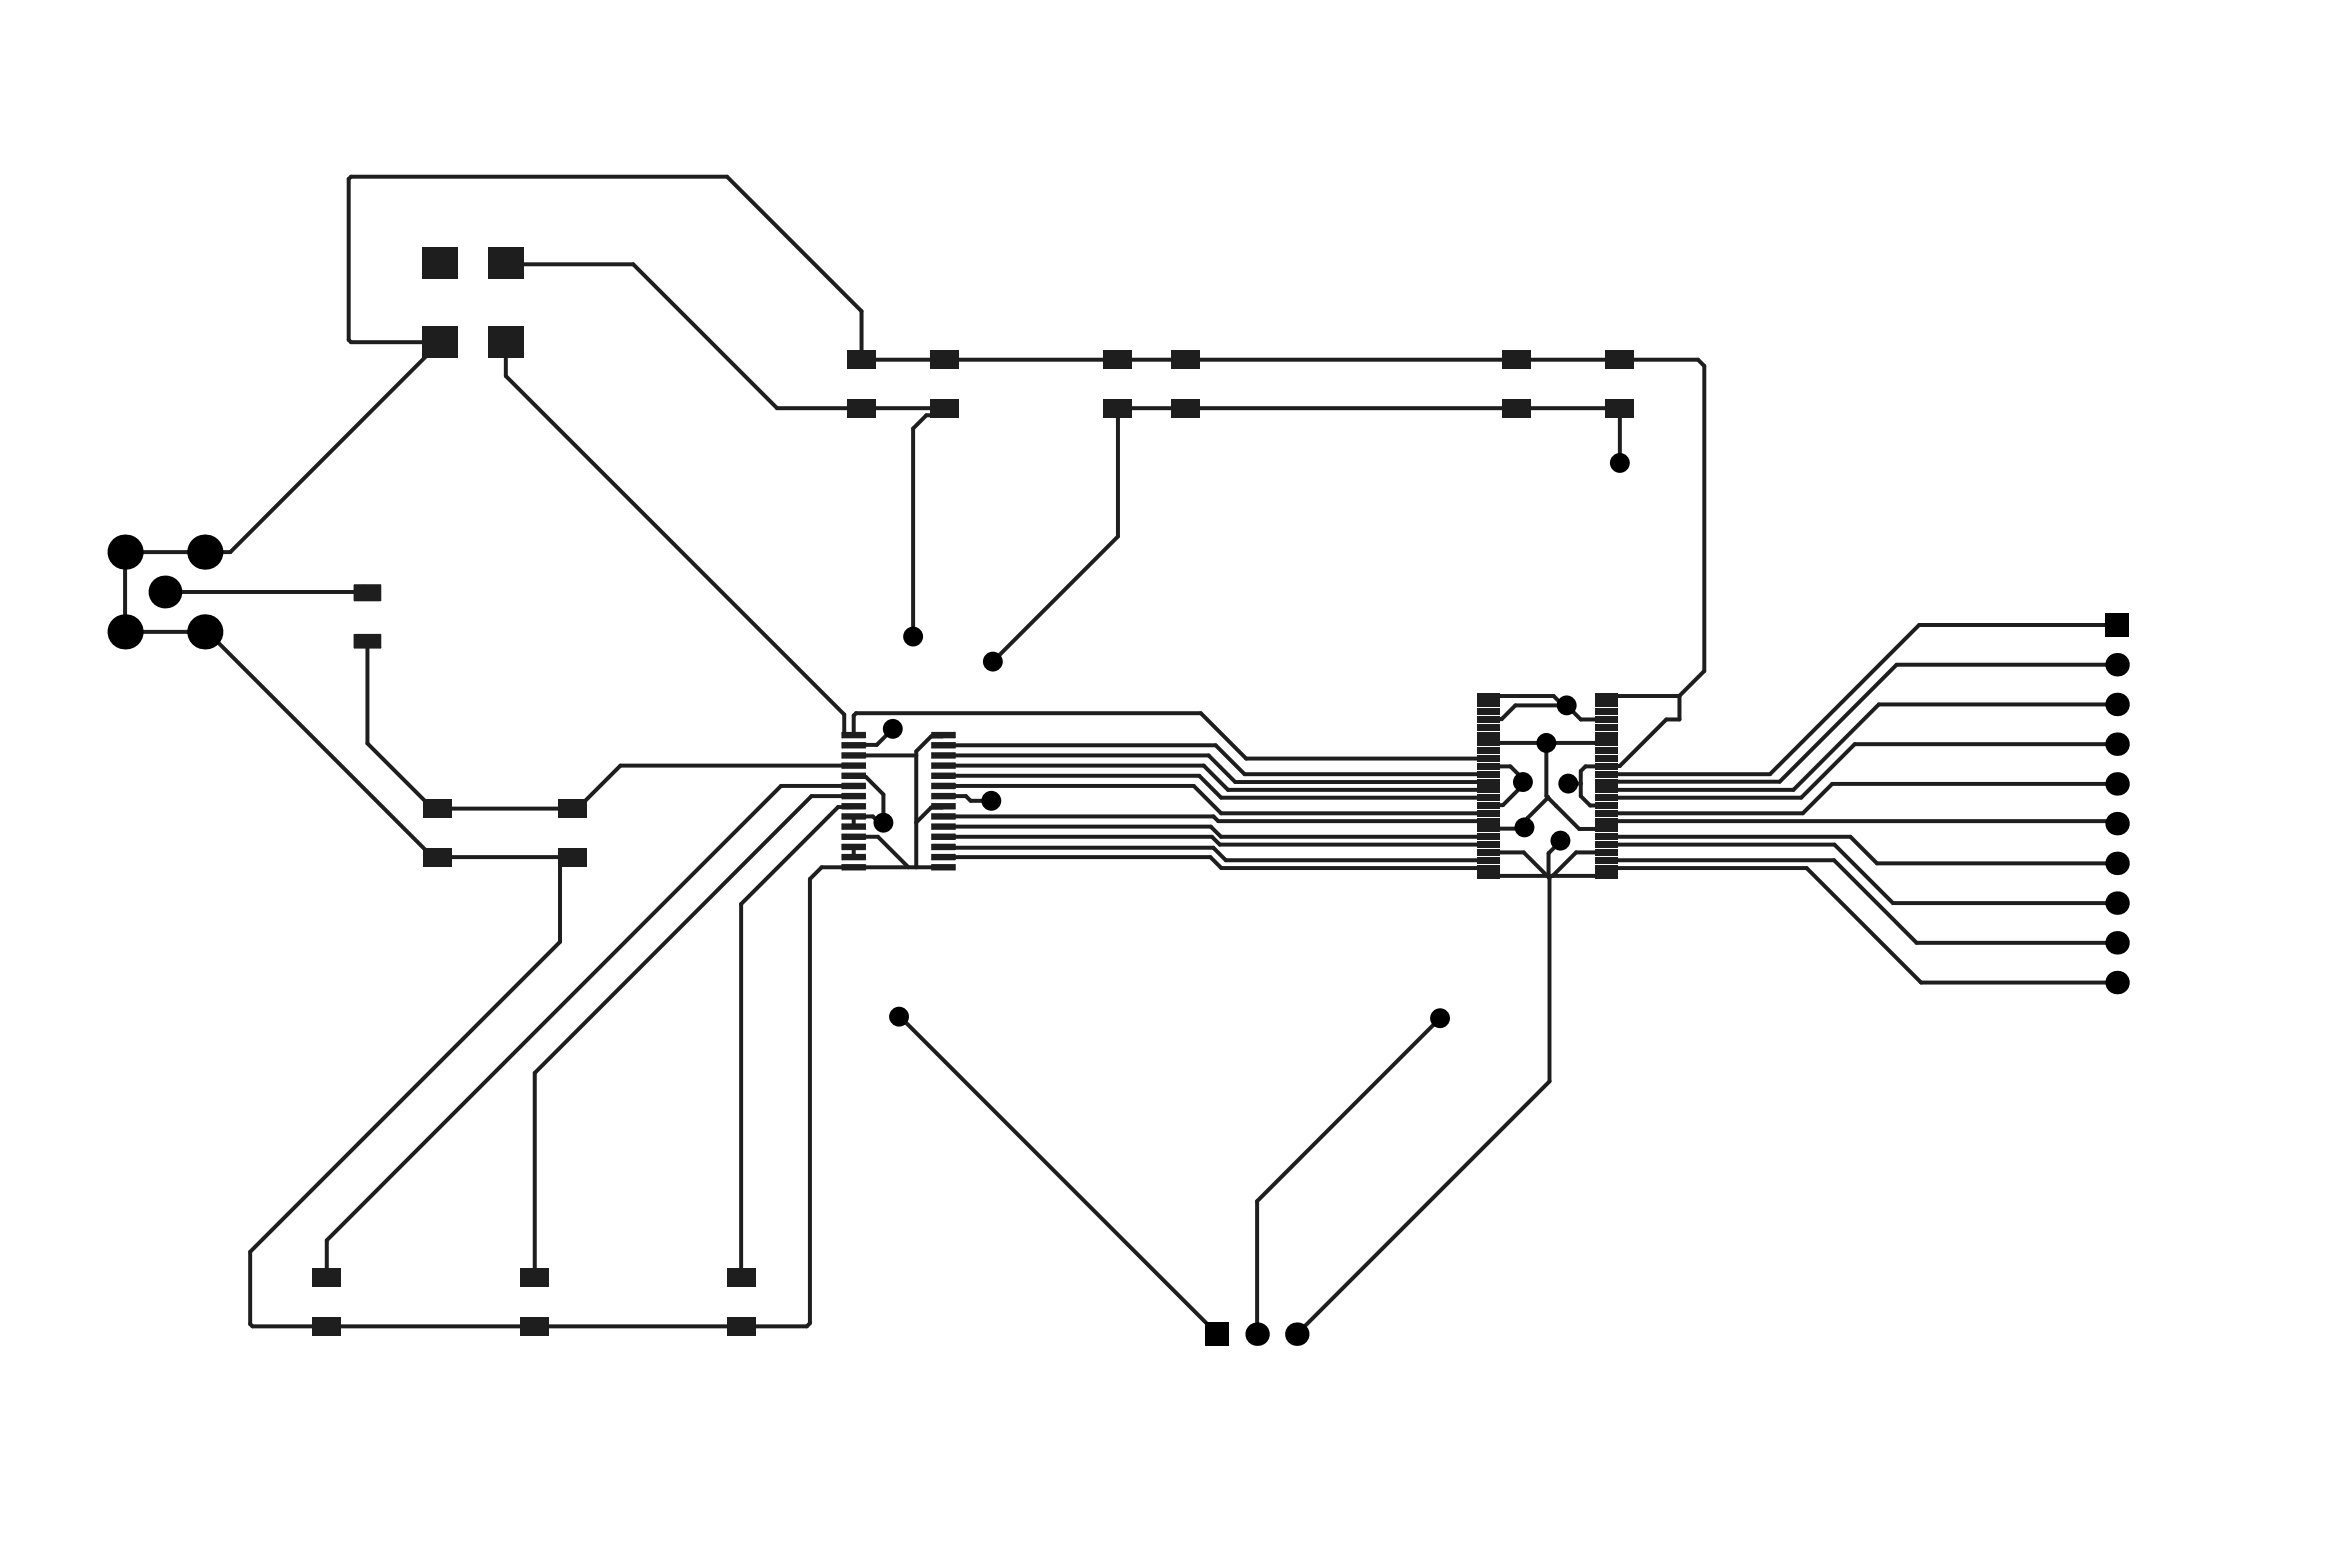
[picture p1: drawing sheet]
<svg xmlns="http://www.w3.org/2000/svg" width="500mm" height="333mm" viewBox="0 0 500 333" stroke-linecap="round" stroke-linejoin="round" font-family="sans-serif">
<path d="M237.9 86.8v27.3l-26.6 26.7M181.7 152.2l.5-.5h73.3l9.7 9.7M200.8 158.6h57.9l6.2 6.1M200.8 169.4h4.8l.9 1h4.5M200.8 162.9h55.4l5.1 5.1M200.8 160.7h56.4l5.7 5.7" fill="none" stroke="#1e1e1e" stroke-width=".85"/>
<circle cx="181.7" cy="156.4" r=".42" fill="#1e1e1e"/>
<path d="M201 86.8l-1.5 1.6h-2.4l-2.8 2.8v44.2M181.7 152.2v4.2M190 155.1l-3.4 3.4-4.9 .1M195 159.8v15.2M181.7 165l.2 .3h2.4l3.7 3.7v6" fill="none" stroke="#1e1e1e" stroke-width=".85"/>
<circle cx="181.7" cy="160.7" r=".42" fill="#1e1e1e"/>
<g fill="none" stroke="#1e1e1e" stroke-width=".85">
<path d="M362.7 77.9v64.8l-5.3 5.4M200.8 156.4l-.3 .3h-2.3l-3.2 3.1M336.4 153.1h5.5M357.4 148v5.1h-2.8l-9.9 9.9h-2.8M181.7 178h5.1l6.5 6.5M181.7 160.7h13.3M181.7 173.7h4.1l1.3 1.3h.9M200.8 171.5l-.3 .3h-2.3l-3.2 3.2v9.5M324.2 176.3l-7.4 .1M329.2 169.5l6.9 6.9M329.4 169.7l-4.3 4.3v1.4l-.7 .6M332.1 178.8v.2l-2.6 2.5v4.8"/>
<path d="M181.7 184.5h19.1M316.8 181.3h7.5l5 5M191.3 216.3h.2l67.6 67.5M306.5 216.6l-39 39v28.2"/>
</g>
<circle cx="329.1" cy="158.1" r=".42" fill="#1e1e1e"/>
<path d="M329.1 158.1h12.8" fill="none" stroke="#1e1e1e" stroke-width=".85"/>
<circle cx="329.1" cy="158.1" r=".42" fill="#1e1e1e"/>
<path d="M316.8 158.1h12.3v11.3M316.8 186.3h12.5" fill="none" stroke="#1e1e1e" stroke-width=".85"/>
<circle cx="316.8" cy="186.3" r=".42" fill="#1e1e1e"/>
<path d="M324.1 165.7v1.3M329.1 169.4l.1 .1M333.7 166.7h2.7M336.4 164v5.4M329.3 186.3h1.1M329.5 186.3v.3l.2 .2v43.3l-53.7 53.7" fill="none" stroke="#1e1e1e" stroke-width=".85"/>
<circle cx="329.2" cy="169.5" r=".42" fill="#1e1e1e"/>
<path d="M316.8 153.1l2.8-.1 2.9-2.9h10.9l3 3M316.8 148.1h13.8l2 2M316.8 163h4.6l2.7 2.7M324.1 167l-4.3 4.3-3 .1M336.1 176.4h5.8M336.4 169.4l2 2h3.5M341.9 163h-4.5l-1 1M341.9 181.3h-6.5l-5 5h11.5" fill="none" stroke="#1e1e1e" stroke-width=".85"/>
<g fill="#1e1e1e">
<circle cx="341.9" cy="186.3" r=".42"/>
<circle cx="316.8" cy="158.1" r=".42"/>
<circle cx="341.9" cy="158.1" r=".42"/>
</g>
<path d="M344.7 98.2v.3" fill="none" stroke="#1e1e1e" stroke-width=".85"/>
<circle cx="344.7" cy="98.2" r=".42" fill="#1e1e1e"/>
<g fill="none" stroke="#1e1e1e" stroke-width=".85">
<path d="M107.6 55.9l.4 .3h26.8l30.6 30.6h35.6M94.7 72.8h.5M107.6 72.8v7.2l72.1 72v4.1l.2 .3h1.8M362.7 77.9l-1.3-1.4h-178.1v-10.3l-28.6-28.6h-80l-.5 .5v34.2l.5 .5h19l-44.7 44.7h-22.4v16.9h17.6l47.9 47.9h29.7M237.9 86.8h106.8v11.4M35.1 125.9h41.8l.2 .2M78.2 136.4v21.8l13.9 13.8h30.8l9.1-9.1h49.7M450.5 133h-42.1l-31.7 31.7h-34.8M341.9 148.1h15.5M450.5 149.9h-50.7l-18.1 18.1h-39.8M450.5 158.3h-55.8l-11.4 11.4h-41.4M450.5 141.4h-46.9l-24.9 24.9-36.8 .1"/>
<path d="M181.7 178h.1M181.7 173.7v2.2M181.7 167.2h-15.5l-96.7 96.7v8M181.7 169.4h-9l-58.9 58.9v43.6M181.7 171.5l-.2 .2h-3.2l-20.6 20.6v79.6M200.8 178h57.1l1.7 1.7h57.2M200.8 175.9h56.9l2.1 2.1h57M200.8 165h54.4l4.7 4.7h56.9M200.8 167.2h53.2l5.9 5.8h56.9M200.8 173.7h57.4l1 1h57.6M261.3 168h55.5M262.9 166.4h53.9"/>
<path d="M264.9 164.7h51.9M265.2 161.4h51.6M341.9 178h51.9l5.6 5.7h51.1M341.9 174.7h108.1l.5 .5M341.9 179.7h48.5l12.4 12.4h47.7M450.5 166.8h-60.6l-6.2 6.2h-41.8M120.7 182.3l-1.5 1.6v16.5l-66 65.9v15.4l.5 .5h118l.7-.7v-94.5l2.5-2.5h6.8M181.7 180.2v2.1M200.8 182.3h56.8l2.3 2.4h56.9M200.8 180.2l.1 .2h57.3l2.7 2.6h55.9M341.9 183h48.4l17.6 17.6h42.6M341.9 184.7h42.6l24.3 24.3h41.7"/>
</g>
<path d="M77.1 126.1h1.1" fill="none" stroke="#1e1e1e" stroke-width="3.3"/>
<g fill="#000">
<circle cx="344.7" cy="98.5" r="2.11"/>
<circle cx="26.6" cy="117.5" r="3.7"/>
<circle cx="43.6" cy="117.5" r="3.7"/>
<circle cx="26.6" cy="134.4" r="3.7"/>
<circle cx="35.1" cy="125.9" r="3.5"/>
<circle cx="43.6" cy="134.4" r="3.7"/>
<circle cx="194.3" cy="135.4" r="2.11"/>
<circle cx="190" cy="155.1" r="2.11"/>
<circle cx="211.3" cy="140.8" r="2.11"/>
<circle cx="329.1" cy="158.1" r="2.11"/>
<circle cx="333.4" cy="150.1" r="2.11"/>
<circle cx="450.5" cy="158.3" r="2.5"/>
<circle cx="450.5" cy="149.9" r="2.5"/>
<circle cx="450.5" cy="141.4" r="2.5"/>
<circle cx="188" cy="175" r="2.11"/>
<circle cx="211" cy="170.4" r="2.11"/>
<circle cx="324.1" cy="166.4" r="2.11"/>
<circle cx="324.4" cy="176" r="2.11"/>
<circle cx="332.1" cy="178.8" r="2.11"/>
<circle cx="333.7" cy="166.7" r="2.11"/>
<circle cx="450.5" cy="175.2" r="2.5"/>
<circle cx="450.5" cy="166.8" r="2.5"/>
<circle cx="450.5" cy="192.1" r="2.5"/>
<circle cx="450.5" cy="183.7" r="2.5"/>
<circle cx="191.3" cy="216.3" r="2.11"/>
<circle cx="306.5" cy="216.6" r="2.11"/>
<circle cx="450.5" cy="209" r="2.5"/>
<circle cx="450.5" cy="200.6" r="2.5"/>
<circle cx="267.5" cy="283.8" r="2.5"/>
<circle cx="276" cy="283.8" r="2.5"/>
</g>
<g fill="#000">
<path d="M448 130.5h5v5h-5z" fill-rule="evenodd"/>
<path d="M256.6 281.3h5v5h-5z" fill-rule="evenodd"/>
</g>
<g fill="#1e1e1e">
<path d="M198.2 155.9l.1-.2h4.9l.2 .2v1l-.2 .2h-4.9l-.1-.2z" fill-rule="evenodd"/>
<path d="M198.2 158l.1-.1h4.9l.2 .1v1.1l-.2 .1h-4.9l-.1-.1z" fill-rule="evenodd"/>
<path d="M198.2 160.2l.1-.2h4.9l.2 .2v1l-.2 .2h-4.9l-.1-.2z" fill-rule="evenodd"/>
<path d="M198.2 162.4l.1-.2h4.9l.2 .2v1l-.2 .2h-4.9l-.1-.2z" fill-rule="evenodd"/>
<path d="M198.2 164.5l.1-.1h4.9l.2 .1v1.1l-.2 .1h-4.9l-.1-.1z" fill-rule="evenodd"/>
<path d="M198.2 166.7l.1-.2h4.9l.2 .2v1l-.2 .2h-4.9l-.1-.2z" fill-rule="evenodd"/>
<path d="M198.2 168.9l.1-.2h4.9l.2 .2v1l-.2 .2h-4.9l-.1-.2z" fill-rule="evenodd"/>
<path d="M198.2 171l.1-.1h4.9l.2 .1v1l-.2 .2h-4.9l-.1-.2z" fill-rule="evenodd"/>
<path d="M198.2 173.2l.1-.2h4.9l.2 .2v1l-.2 .2h-4.9l-.1-.2z" fill-rule="evenodd"/>
<path d="M198.2 175.3l.1-.1h4.9l.2 .1v1.1l-.2 .1h-4.9l-.1-.1z" fill-rule="evenodd"/>
<path d="M198.3 177.3h4.9l.2 .2v1l-.2 .2h-4.9l-.1-.2v-1z" fill-rule="evenodd"/>
<path d="M198.2 179.7l.1-.2h4.9l.2 .2v1l-.2 .2h-4.9l-.1-.2z" fill-rule="evenodd"/>
<path d="M198.2 181.8l.1-.1h4.9l.2 .1v1.1l-.2 .1h-4.9l-.1-.1z" fill-rule="evenodd"/>
<path d="M198.2 184l.1-.2h4.9l.2 .2v1l-.2 .2h-4.9l-.1-.2z" fill-rule="evenodd"/>
<path d="M179.1 184l.1-.2h4.9l.2 .2v1l-.2 .2h-4.9l-.1-.2z" fill-rule="evenodd"/>
<path d="M179.2 181.7h4.9l.2 .1v1.1l-.2 .1h-4.9l-.1-.1v-1.1z" fill-rule="evenodd"/>
<path d="M179.2 179.5h4.9l.2 .2v1l-.2 .2h-4.9l-.1-.2v-1z" fill-rule="evenodd"/>
<path d="M179.2 177.3h4.9l.2 .2v1l-.2 .2h-4.9l-.1-.2v-1z" fill-rule="evenodd"/>
<path d="M179.2 175.2h4.9l.2 .1v1.1l-.2 .1h-4.9l-.1-.1v-1.1z" fill-rule="evenodd"/>
<path d="M179.1 173.2l.1-.2h4.9l.2 .2v1l-.2 .2h-4.9l-.1-.2z" fill-rule="evenodd"/>
<path d="M179.1 171l.1-.1h4.9l.2 .1v1l-.2 .2h-4.9l-.1-.2z" fill-rule="evenodd"/>
<path d="M179.1 168.9l.1-.2h4.9l.2 .2v1l-.2 .2h-4.9l-.1-.2z" fill-rule="evenodd"/>
<path d="M179.1 166.7l.1-.2h4.9l.2 .2v1l-.2 .2h-4.9l-.1-.2z" fill-rule="evenodd"/>
<path d="M179.2 164.4h4.9l.2 .1v1.1l-.2 .1h-4.9l-.1-.1v-1.1z" fill-rule="evenodd"/>
<path d="M179.1 162.4l.1-.2h4.9l.2 .2v1l-.2 .2h-4.9l-.1-.2z" fill-rule="evenodd"/>
<path d="M179.1 160.2l.1-.2h4.9l.2 .2v1l-.2 .2h-4.9l-.1-.2z" fill-rule="evenodd"/>
<path d="M179.1 158l.1-.1h4.9l.2 .1v1.1l-.2 .1h-4.9l-.1-.1z" fill-rule="evenodd"/>
<path d="M179.1 155.9l.1-.2h4.9l.2 .2v1l-.2 .2h-4.9l-.1-.2z" fill-rule="evenodd"/>
<path d="M339.5 185.7h4.8v1.3h-4.8z" fill-rule="evenodd"/>
<path d="M339.5 184h4.8v1.3h-4.8z" fill-rule="evenodd"/>
<path d="M339.5 182.3h4.8v1.4h-4.8z" fill-rule="evenodd"/>
<path d="M339.5 180.7h4.8v1.3h-4.8z" fill-rule="evenodd"/>
<path d="M339.5 179h4.8v1.4h-4.8z" fill-rule="evenodd"/>
<path d="M339.5 177.4h4.8v1.3h-4.8z" fill-rule="evenodd"/>
<path d="M339.5 175.7h4.8v1.3h-4.8z" fill-rule="evenodd"/>
<path d="M339.5 174h4.8v1.4h-4.8z" fill-rule="evenodd"/>
<path d="M339.5 172.4h4.8v1.3h-4.8z" fill-rule="evenodd"/>
<path d="M339.5 170.7h4.8v1.3h-4.8z" fill-rule="evenodd"/>
<path d="M339.5 169h4.8v1.4h-4.8z" fill-rule="evenodd"/>
<path d="M339.5 167.4h4.8v1.3h-4.8z" fill-rule="evenodd"/>
<path d="M339.5 165.7h4.8v1.3h-4.8z" fill-rule="evenodd"/>
<path d="M339.5 164h4.8v1.4h-4.8z" fill-rule="evenodd"/>
<path d="M339.5 162.4h4.8v1.3h-4.8z" fill-rule="evenodd"/>
<path d="M339.5 160.7h4.8v1.3h-4.8z" fill-rule="evenodd"/>
<path d="M339.5 159.1h4.8v1.3h-4.8z" fill-rule="evenodd"/>
<path d="M339.5 157.4h4.8v1.3h-4.8z" fill-rule="evenodd"/>
<path d="M339.5 155.7h4.8v1.4h-4.8z" fill-rule="evenodd"/>
<path d="M339.5 154.1h4.8v1.3h-4.8z" fill-rule="evenodd"/>
<path d="M339.5 152.4h4.8v1.3h-4.8z" fill-rule="evenodd"/>
<path d="M339.5 150.7h4.8v1.4h-4.8z" fill-rule="evenodd"/>
<path d="M339.5 149.1h4.8v1.3h-4.8z" fill-rule="evenodd"/>
<path d="M339.5 147.4h4.8v1.3h-4.8z" fill-rule="evenodd"/>
<path d="M314.4 147.4h4.8v1.3h-4.8z" fill-rule="evenodd"/>
<path d="M314.4 149.1h4.8v1.3h-4.8z" fill-rule="evenodd"/>
<path d="M314.4 150.7h4.8v1.4h-4.8z" fill-rule="evenodd"/>
<path d="M314.4 152.4h4.8v1.3h-4.8z" fill-rule="evenodd"/>
<path d="M314.4 154.1h4.8v1.3h-4.8z" fill-rule="evenodd"/>
<path d="M314.4 155.7h4.8v1.4h-4.8z" fill-rule="evenodd"/>
<path d="M314.4 157.4h4.8v1.3h-4.8z" fill-rule="evenodd"/>
<path d="M314.4 159.1h4.8v1.3h-4.8z" fill-rule="evenodd"/>
<path d="M314.4 160.7h4.8v1.3h-4.8z" fill-rule="evenodd"/>
<path d="M314.4 162.4h4.8v1.3h-4.8z" fill-rule="evenodd"/>
<path d="M314.4 164h4.8v1.4h-4.8z" fill-rule="evenodd"/>
<path d="M314.4 165.7h4.8v1.3h-4.8z" fill-rule="evenodd"/>
<path d="M314.4 167.4h4.8v1.3h-4.8z" fill-rule="evenodd"/>
<path d="M314.4 169h4.8v1.4h-4.8z" fill-rule="evenodd"/>
<path d="M314.4 170.7h4.8v1.3h-4.8z" fill-rule="evenodd"/>
<path d="M314.4 172.4h4.8v1.3h-4.8z" fill-rule="evenodd"/>
<path d="M314.4 174h4.8v1.4h-4.8z" fill-rule="evenodd"/>
<path d="M314.4 175.7h4.8v1.3h-4.8z" fill-rule="evenodd"/>
<path d="M314.4 177.4h4.8v1.3h-4.8z" fill-rule="evenodd"/>
<path d="M314.4 179h4.8v1.4h-4.8z" fill-rule="evenodd"/>
<path d="M314.4 180.7h4.8v1.3h-4.8z" fill-rule="evenodd"/>
<path d="M314.4 182.3h4.8v1.4h-4.8z" fill-rule="evenodd"/>
<path d="M314.4 184h4.8v1.3h-4.8z" fill-rule="evenodd"/>
<path d="M314.4 185.7h4.8v1.3h-4.8z" fill-rule="evenodd"/>
<path d="M249.2 84.9h6v3.9h-6z" fill-rule="evenodd"/>
<path d="M249.2 74.6h6v3.9h-6z" fill-rule="evenodd"/>
<path d="M234.9 84.9h6v3.9h-6z" fill-rule="evenodd"/>
<path d="M234.9 74.6h6v3.9h-6z" fill-rule="evenodd"/>
<path d="M197.9 84.9h6.1v3.9h-6.1z" fill-rule="evenodd"/>
<path d="M197.9 74.6h6.1v3.9h-6.1z" fill-rule="evenodd"/>
<path d="M180.3 84.9h6.1v3.9h-6.1z" fill-rule="evenodd"/>
<path d="M180.3 74.6h6.1v3.9h-6.1z" fill-rule="evenodd"/>
<path d="M341.7 84.9h6v3.9h-6z" fill-rule="evenodd"/>
<path d="M341.7 74.6h6v3.9h-6z" fill-rule="evenodd"/>
<path d="M319.7 84.9h6.1v3.9h-6.1z" fill-rule="evenodd"/>
<path d="M319.7 74.6h6.1v3.9h-6.1z" fill-rule="evenodd"/>
<path d="M103.8 52.6h7.7v6.6h-7.7z" fill-rule="evenodd"/>
<path d="M89.8 52.6h7.7v6.6h-7.7z" fill-rule="evenodd"/>
<path d="M89.8 69.5h7.7v6.6h-7.7z" fill-rule="evenodd"/>
<path d="M103.8 69.5h7.7v6.6h-7.7z" fill-rule="evenodd"/>
<path d="M75.5 134.9h5.4l.2 .2v2.7l-.2 .2h-5.4l-.3-.2v-2.7z" fill-rule="evenodd"/>
<path d="M75.2 124.6l.3-.3h5.4l.2 .3v3.1l-.2 .2h-5.4l-.3-.2z" fill-rule="evenodd"/>
<path d="M118.8 170.1h6v3.9h-6z" fill-rule="evenodd"/>
<path d="M118.8 180.4h6v3.9h-6z" fill-rule="evenodd"/>
<path d="M90.1 170.1h6.1v3.9h-6.1z" fill-rule="evenodd"/>
<path d="M90.1 180.4h6.1v3.9h-6.1z" fill-rule="evenodd"/>
<path d="M110.8 269.9h6v3.9h-6z" fill-rule="evenodd"/>
<path d="M110.8 280.2h6v3.9h-6z" fill-rule="evenodd"/>
<path d="M154.7 269.9h6v3.9h-6z" fill-rule="evenodd"/>
<path d="M154.7 280.2h6v3.9h-6z" fill-rule="evenodd"/>
<path d="M66.5 269.9h6.1v3.9h-6.1z" fill-rule="evenodd"/>
<path d="M66.5 280.2h6.1v3.9h-6.1z" fill-rule="evenodd"/>
</g>
<g fill="#1e1e1e">
<path d="M203.2 155.7v.2zM203.2 155.7l.2 .2h-.2z"/>
<path d="M198.2 155.9h.1zM198.2 155.8l.1-.1v.2h-.1z"/>
<path d="M198.3 156.9v.2zM198.2 156.9h.1v.2z"/>
<path d="M203.2 156.9h.2zM203.2 156.9h.2l-.1 .1-.1 .1z"/>
<path d="M203.2 157.9v.1zM203.2 157.9l.2 .1h-.2z"/>
<path d="M198.2 158h.1zM198.2 157.9h.1v.1h-.1z"/>
<path d="M198.3 159.1v.1zM198.2 159.1h.1v.1z"/>
<path d="M203.2 159.1h.2zM203.2 159.1h.2l-.1 .1h-.1z"/>
<path d="M203.2 160v.2zM203.2 160l.2 .2h-.2z"/>
<path d="M198.2 160.2h.1zM198.2 160.1l.1-.1v.2h-.1z"/>
<path d="M198.3 161.2v.2zM198.2 161.2h.1v.2z"/>
<path d="M203.2 161.2h.2zM203.2 161.2h.2l-.2 .2z"/>
<path d="M203.2 162.2v.2zM203.2 162.2l.2 .2h-.2z"/>
<path d="M198.2 162.4h.1zM198.2 162.2h.1v.2h-.1z"/>
<path d="M198.3 163.4v.2zM198.2 163.4h.1v.2z"/>
<path d="M203.2 163.4h.2zM203.2 163.4h.2l-.1 .1-.1 .1z"/>
<path d="M203.2 164.4v.1zM203.2 164.4l.2 .1h-.2z"/>
<path d="M198.2 164.5h.1zM198.2 164.4h.1v.1h-.1z"/>
<path d="M198.3 165.6v.1zM198.2 165.6h.1v.1z"/>
<path d="M203.2 165.6h.2zM203.2 165.6h.2l-.2 .1z"/>
<path d="M203.2 166.5v.2zM203.2 166.5l.2 .2h-.2z"/>
<path d="M198.2 166.7h.1zM198.2 166.6l.1-.1v.2h-.1z"/>
<path d="M198.3 167.7v.2zM198.2 167.7h.1v.2z"/>
<path d="M203.2 167.7h.2zM203.2 167.7h.2l-.1 .1-.1 .1z"/>
<path d="M203.2 168.7v.2zM203.2 168.7l.2 .2h-.2z"/>
<path d="M198.2 168.9h.1zM198.2 168.7h.1v.2h-.1z"/>
<path d="M198.3 169.9v.2zM198.2 169.9h.1v.2z"/>
<path d="M203.2 169.9h.2zM203.2 169.9h.2l-.1 .1-.1 .1z"/>
<path d="M203.2 170.9v.1zM203.2 170.9l.2 .1h-.2z"/>
<path d="M198.2 171h.1zM198.2 170.9h.1v.1h-.1z"/>
<path d="M198.3 172v.2zM198.2 172h.1v.2z"/>
<path d="M203.2 172h.2zM203.2 172h.2l-.2 .2z"/>
<path d="M203.2 173v.2zM203.2 173l.2 .2h-.2z"/>
<path d="M198.2 173.2h.1zM198.2 173.1l.1-.1v.2h-.1z"/>
<path d="M198.3 174.2v.2zM198.2 174.2h.1v.2z"/>
<path d="M203.2 174.2h.2zM203.2 174.2h.2l-.2 .2z"/>
<path d="M203.2 175.2v.1zM203.2 175.2l.2 .1h-.2z"/>
<path d="M198.2 175.3h.1zM198.2 175.2h.1v.1h-.1z"/>
<path d="M198.3 176.4v.1zM198.2 176.4h.1v.1z"/>
<path d="M203.2 176.4h.2zM203.2 176.4h.2l-.1 .1h-.1z"/>
<path d="M203.2 177.3v.2zM203.2 177.3l.2 .2h-.2z"/>
<path d="M198.2 177.5h.1zM198.2 177.4l.1-.1v.2h-.1z"/>
<path d="M198.3 178.5v.2zM198.2 178.5h.1v.2z"/>
<path d="M203.2 178.5h.2zM203.2 178.5h.2l-.1 .2h-.1z"/>
<path d="M203.2 179.5v.2zM203.2 179.5l.2 .2h-.2z"/>
<path d="M198.2 179.7h.1zM198.2 179.6l.1-.1v.2h-.1z"/>
<path d="M198.3 180.7v.2zM198.2 180.7h.1v.2z"/>
<path d="M203.2 180.7h.2zM203.2 180.7h.2l-.2 .2z"/>
<path d="M203.2 181.7v.1zM203.2 181.7l.2 .1h-.2z"/>
<path d="M198.2 181.8h.1zM198.2 181.7h.1v.1h-.1z"/>
<path d="M198.3 182.9v.1zM198.2 182.9h.1v.1z"/>
<path d="M203.2 182.9h.2zM203.2 182.9h.2l-.2 .1z"/>
<path d="M203.2 183.8v.2zM203.2 183.8l.2 .2h-.2z"/>
<path d="M198.2 184h.1zM198.2 183.9l.1-.1v.2h-.1z"/>
<path d="M198.3 185v.2zM198.2 185h.1v.2z"/>
<path d="M203.2 185h.2zM203.2 185h.2l-.2 .2z"/>
<path d="M184.1 183.8v.2zM184.1 183.8l.2 .2h-.2z"/>
<path d="M179.1 184h.1zM179.1 183.9l.1-.1v.2h-.1z"/>
<path d="M179.2 185v.2zM179.1 185h.1v.2z"/>
<path d="M184.1 185h.2zM184.1 185h.2l-.2 .2z"/>
<path d="M184.1 181.7v.1zM184.1 181.7l.2 .1h-.2z"/>
<path d="M179.1 181.8h.1zM179.1 181.7h.1v.1h-.1z"/>
<path d="M179.2 182.9v.1zM179.1 182.9h.1v.1z"/>
<path d="M184.1 182.9h.2zM184.1 182.9h.2l-.2 .1z"/>
<path d="M184.1 179.5v.2zM184.1 179.5l.2 .2h-.2z"/>
<path d="M179.1 179.7h.1zM179.1 179.6l.1-.1v.2h-.1z"/>
<path d="M179.2 180.7v.2zM179.1 180.7h.1v.2z"/>
<path d="M184.1 180.7h.2zM184.1 180.7h.2l-.2 .2z"/>
<path d="M184.1 177.3v.2zM184.1 177.3l.2 .2h-.2z"/>
<path d="M179.1 177.5h.1zM179.1 177.4l.1-.1v.2h-.1z"/>
<path d="M179.2 178.5v.2zM179.1 178.5h.1v.2z"/>
<path d="M184.1 178.5h.2zM184.1 178.5h.2l-.1 .2h-.1z"/>
<path d="M184.1 175.2v.1zM184.1 175.2l.2 .1h-.2z"/>
<path d="M179.1 175.3h.1zM179.1 175.2h.1v.1h-.1z"/>
<path d="M179.2 176.4v.1zM179.1 176.4h.1v.1z"/>
<path d="M184.1 176.4h.2zM184.1 176.4h.2l-.1 .1h-.1z"/>
<path d="M184.1 173v.2zM184.1 173l.2 .2h-.2z"/>
<path d="M179.1 173.2h.1zM179.1 173.1l.1-.1v.2h-.1z"/>
<path d="M179.2 174.2v.2zM179.1 174.2h.1v.2z"/>
<path d="M184.1 174.2h.2zM184.1 174.2h.2l-.2 .2z"/>
<path d="M184.1 170.9v.1zM184.1 170.9l.2 .1h-.2z"/>
<path d="M179.1 171h.1zM179.1 170.9h.1v.1h-.1z"/>
<path d="M179.2 172v.2zM179.1 172h.1v.2z"/>
<path d="M184.1 172h.2zM184.1 172h.2l-.2 .2z"/>
<path d="M184.1 168.7v.2zM184.1 168.7l.2 .2h-.2z"/>
<path d="M179.1 168.9h.1zM179.1 168.7h.1v.2h-.1z"/>
<path d="M179.2 169.9v.2zM179.1 169.9h.1v.2z"/>
<path d="M184.1 169.9h.2zM184.1 169.9h.2l-.1 .1-.1 .1z"/>
<path d="M184.1 166.5v.2zM184.1 166.5l.2 .2h-.2z"/>
<path d="M179.1 166.7h.1zM179.1 166.6l.1-.1v.2h-.1z"/>
<path d="M179.2 167.7v.2zM179.1 167.7h.1v.2z"/>
<path d="M184.1 167.7h.2zM184.1 167.7h.2l-.1 .1-.1 .1z"/>
<path d="M184.1 164.4v.1zM184.1 164.4l.2 .1h-.2z"/>
<path d="M179.1 164.5h.1zM179.1 164.4h.1v.1h-.1z"/>
<path d="M179.2 165.6v.1zM179.1 165.6h.1v.1z"/>
<path d="M184.1 165.6h.2zM184.1 165.6h.2l-.2 .1z"/>
<path d="M184.1 162.2v.2zM184.1 162.2l.2 .2h-.2z"/>
<path d="M179.1 162.4h.1zM179.1 162.2h.1v.2h-.1z"/>
<path d="M179.2 163.4v.2zM179.1 163.4h.1v.2z"/>
<path d="M184.1 163.4h.2zM184.1 163.4h.2l-.1 .1-.1 .1z"/>
<path d="M184.1 160v.2zM184.1 160l.2 .2h-.2z"/>
<path d="M179.1 160.2h.1zM179.1 160.1l.1-.1v.2h-.1z"/>
<path d="M179.2 161.2v.2zM179.1 161.2h.1v.2z"/>
<path d="M184.1 161.2h.2zM184.1 161.2h.2l-.2 .2z"/>
<path d="M184.1 157.9v.1zM184.1 157.9l.2 .1h-.2z"/>
<path d="M179.1 158h.1zM179.1 157.9h.1v.1h-.1z"/>
<path d="M179.2 159.1v.1zM179.1 159.1h.1v.1z"/>
<path d="M184.1 159.1h.2zM184.1 159.1h.2l-.1 .1h-.1z"/>
<path d="M184.1 155.7v.2zM184.1 155.7l.2 .2h-.2z"/>
<path d="M179.1 155.9h.1zM179.1 155.8l.1-.1v.2h-.1z"/>
<path d="M179.2 156.9v.2zM179.1 156.9h.1v.2z"/>
<path d="M184.1 156.9h.2zM184.1 156.9h.2l-.1 .1-.1 .1z"/>
<path d="M80.9 137.8h.2zM80.9 137.8h.2l-.2 .2z"/>
<path d="M80.9 134.9v.2zM80.9 134.9l.2 .2h-.2z"/>
<path d="M75.2 135.1h.3zM75.3 134.9h.2v.2h-.3z"/>
<path d="M75.5 137.8v.2zM75.2 137.8h.3v.2z"/>
<path d="M80.9 127.7h.2zM80.9 127.7h.2l-.2 .2z"/>
<path d="M80.9 124.3v.3zM80.9 124.3l.2 .3h-.2z"/>
<path d="M75.2 124.6h.3zM75.3 124.4l.2-.1v.3h-.3z"/>
<path d="M75.5 127.7v.2zM75.2 127.7h.3v.2z"/>
</g>
</svg>
